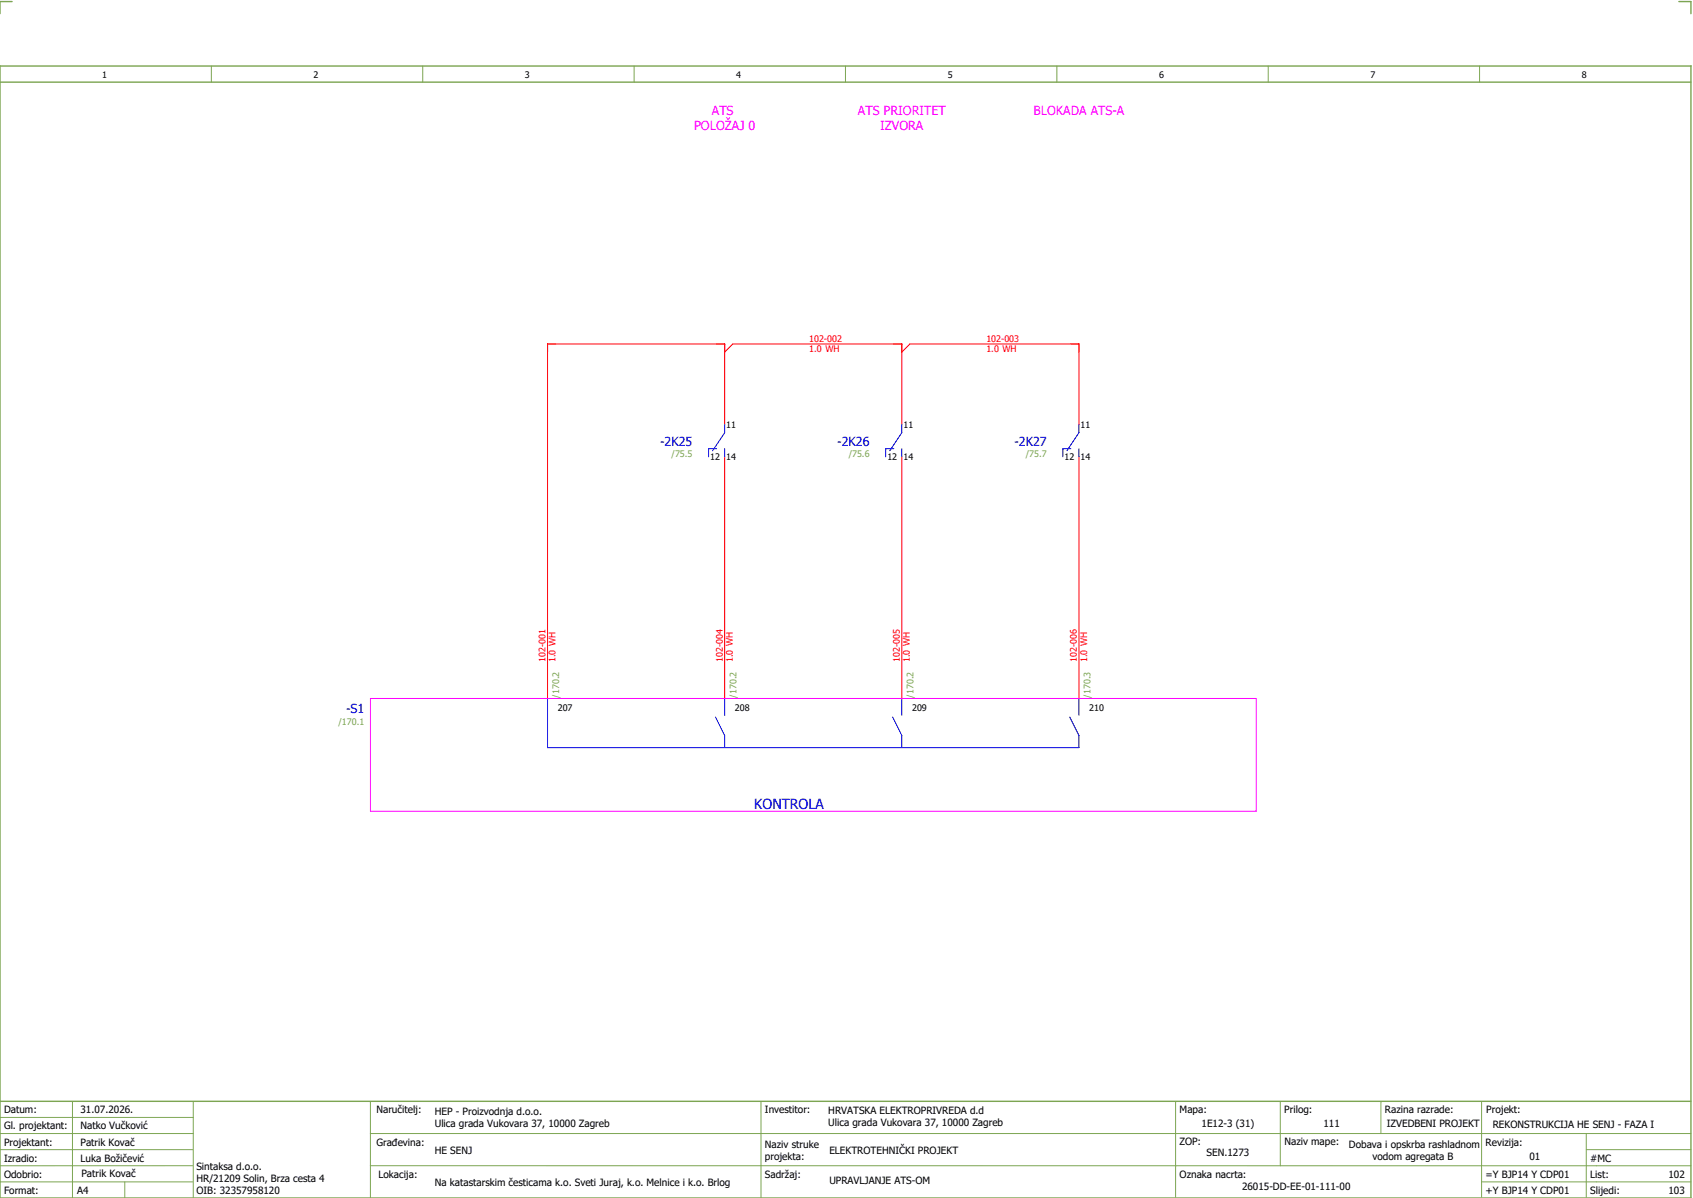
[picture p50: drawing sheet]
<svg xmlns="http://www.w3.org/2000/svg" width="421mm" height="297mm" viewBox="0 0 421 297" stroke-linecap="round" stroke-linejoin="round" font-family="sans-serif">
<defs><g id="words">
<text font-size="3.5" fill="#00f" x="187.4" y="200.9">KONTROLA</text>
<g font-size="3.1" fill="#f0f">
<text x="176.8" y="28.5">ATS</text>
<text x="213.1" y="28.5">ATS PRIORITET</text>
<text x="256.7" y="28.5">BLOKADA ATS-A</text>
<text x="172.4" y="32.3">POLOŽAJ 0</text>
<text x="218.6" y="32.3">IZVORA</text>
</g>
<g font-size="3.1" fill="#00f">
<text x="164" y="110.6">-2K25</text>
<text x="208" y="110.6">-2K26</text>
<text x="252" y="110.6">-2K27</text>
<text x="85.9" y="177">-S1</text>
</g>
<g font-size="2.5">
<text x="1" y="276.4">Datum:</text>
<text x="1" y="280.4">Gl. projektant:</text>
<text x="20" y="276.4">31.07.2026.</text>
<text x="20" y="280.4">Natko Vučković</text>
<text x="93.5" y="276.4">Naručitelj:</text>
<text x="108" y="276.9">HEP - Proizvodnja d.o.o.</text>
<text x="108" y="279.9">Ulica grada Vukovara 37, 10000 Zagreb</text>
<text x="190" y="276.4">Investitor:</text>
<text x="205.7" y="276.6">HRVATSKA ELEKTROPRIVREDA d.d</text>
<text x="205.7" y="279.6">Ulica grada Vukovara 37, 10000 Zagreb</text>
<text x="293" y="276.4">Mapa:</text>
<text x="298.4" y="279.9">1E12-3 (31)</text>
<text x="319" y="276.4">Prilog:</text>
<text x="328.7" y="279.9">111</text>
<text x="344" y="276.4">Razina razrade:</text>
<text x="344.4" y="279.9">IZVEDBENI PROJEKT</text>
<text x="369.2" y="276.3">Projekt:</text>
<text x="370.8" y="279.9">REKONSTRUKCIJA HE SENJ - FAZA I</text>
<text x="1" y="284.4">Projektant:</text>
<text x="20" y="284.4">Patrik Kovač</text>
<text x="93.5" y="284.4">Građevina:</text>
<text x="108" y="286.4">HE SENJ</text>
<text x="190" y="284.9">Naziv struke</text>
<text x="190" y="287.9">projekta:</text>
<text x="206" y="286.5">ELEKTROTEHNIČKI PROJEKT</text>
<text x="293" y="284.3">ZOP:</text>
<text x="299.7" y="286.9">SEN.1273</text>
<text x="319" y="284.3">Naziv mape:</text>
<text x="335.1" y="285">Dobava i opskrba rashladnom</text>
<text x="340.9" y="288">vodom agregata B</text>
<text x="369" y="284.4">Revizija:</text>
<text x="379.9" y="287.9">01</text>
<text x="1" y="288.4">Izradio:</text>
<text x="1" y="292.4">Odobrio:</text>
<text x="20" y="288.4">Luka Božičević</text>
<text x="20.2" y="292.3">Patrik Kovač</text>
<text x="48.8" y="290.4">Sintaksa d.o.o.</text>
<text x="48.8" y="293.4">HR/21209 Solin, Brza cesta 4</text>
<text x="94" y="292.4">Lokacija:</text>
<text x="190" y="292.4">Sadržaj:</text>
<text x="206" y="293.9">UPRAVLJANJE ATS-OM</text>
<text x="293" y="292.4">Oznaka nacrta:</text>
<text x="369" y="292.4">=Y BJP14 Y CDP01</text>
<text x="395" y="292.4">List:</text>
<text x="395" y="288.4">#MC</text>
<text x="414.4" y="292.4">102</text>
<text x="1" y="296.4">Format:</text>
<text x="19.2" y="296.4">A4</text>
<text x="48.8" y="296.4">OIB: 32357958120</text>
<text x="108" y="294.4">Na katastarskim česticama k.o. Sveti Juraj, k.o. Melnice i k.o. Brlog</text>
<text x="308.5" y="295.4">26015-DD-EE-01-111-00</text>
<text x="369" y="296.4">+Y BJP14 Y CDP01</text>
<text x="395" y="296.4">Slijedi:</text>
<text x="414.4" y="296.4">103</text>
</g>
<g font-size="2.2">
<text x="25.4" y="19.4">1</text>
<text x="77.9" y="19.4">2</text>
<text x="130.4" y="19.4">3</text>
<text x="182.9" y="19.4">4</text>
<text x="235.4" y="19.4">5</text>
<text x="287.9" y="19.4">6</text>
<text x="340.4" y="19.4">7</text>
<text x="392.9" y="19.4">8</text>
<text x="180.4" y="106.3">11</text>
<text x="224.4" y="106.3">11</text>
<text x="268.4" y="106.3">11</text>
<text x="176.4" y="114.2">12</text>
<text x="180.4" y="114.2">14</text>
<text x="220.4" y="114.2">12</text>
<text x="224.4" y="114.2">14</text>
<text x="264.4" y="114.2">12</text>
<text x="268.4" y="114.2">14</text>
<text x="138.6" y="176.6">207</text>
<text x="182.6" y="176.6">208</text>
<text x="226.6" y="176.6">209</text>
<text x="270.6" y="176.6">210</text>
</g>
<g font-size="2.2" fill="#f00">
<text x="201" y="84.9">102-002</text>
<text x="201" y="87.4">1.0 WH</text>
<text x="245" y="84.9">102-003</text>
<text x="245" y="87.4">1.0 WH</text>
<text x="135.5" y="164.4" transform="rotate(-90 135.5 164.4)">102-001</text>
<text x="138" y="164.4" transform="rotate(-90 138 164.4)">1.0 WH</text>
<text x="179.5" y="164.4" transform="rotate(-90 179.5 164.4)">102-004</text>
<text x="182" y="164.4" transform="rotate(-90 182 164.4)">1.0 WH</text>
<text x="223.5" y="164.4" transform="rotate(-90 223.5 164.4)">102-005</text>
<text x="226" y="164.4" transform="rotate(-90 226 164.4)">1.0 WH</text>
<text x="267.5" y="164.4" transform="rotate(-90 267.5 164.4)">102-006</text>
<text x="270" y="164.4" transform="rotate(-90 270 164.4)">1.0 WH</text>
</g>
<g font-size="2.2" fill="#7ca552">
<text x="166.8" y="113.5">/75.5</text>
<text x="210.8" y="113.5">/75.6</text>
<text x="254.8" y="113.5">/75.7</text>
<text x="138.9" y="173.2" transform="rotate(-90 138.9 173.2)">/170.2</text>
<text x="182.9" y="173.2" transform="rotate(-90 182.9 173.2)">/170.2</text>
<text x="226.9" y="173.2" transform="rotate(-90 226.9 173.2)">/170.2</text>
<text x="270.9" y="173.2" transform="rotate(-90 270.9 173.2)">/170.3</text>
<text x="84.1" y="179.9">/170.1</text>
</g>
</g></defs>
<path d="M0 16.4h420v281h-420zM3 .4h-3v3M417 .4h3v3M0 20.4h420M0 273.4h420" fill="none" stroke="#7ca552" stroke-width=".35"/>
<g fill="none" stroke="#7ca552" stroke-width=".25">
<path d="M52.5 16.4v4M105 16.4v4M157.5 16.4v4M210 16.4v4M262.5 16.4v4M315 16.4v4M367.5 16.4v4M0 277.4h48M18 273.4v24M48 273.4v24M92 273.4v24M189 273.4v24"/>
<path d="M292 273.4v23.8M318 273.4v16M343 273.4v8M368 273.4v23.8M0 281.4h48M0 285.4h47.8M0 293.4h47.8M31 293.4v4M47.8 289.4h-47.8M92 281.4h328M92 289.4h328M368 293.4h52"/>
<path d="M394 285.4h26M394 281.4v15.8"/>
</g>
<path d="M180 87.4l2-2h42v20M224 87.4l2-2h42v20M180 105.4v-20h-44v88M180 113.4v60M224 113.4v60M268 113.4v60" fill="none" stroke="#f00" stroke-width=".25"/>
<g fill="none" stroke="#00f" stroke-width=".25">
<path d="M178 111.4h-2v2M180 111.4v2M180 105.4v2l-3 4.5M222 111.4h-2v2M224 111.4v2M224 105.4v2l-3 4.5M266 111.4h-2v2M268 111.4v2M268 105.4v2l-3 4.5M136 173.6v12h132v-3l-2.3-4.6M177.7 178l2.3 4.6v3M180 173.6v4"/>
<path d="M221.7 178l2.3 4.6v3M224 173.6v4M268 173.6v4"/>
</g>
<path d="M92 173.4h220v28h-220z" fill="none" stroke="#f0f" stroke-width=".25"/>
<use href="#words"/>
</svg>
